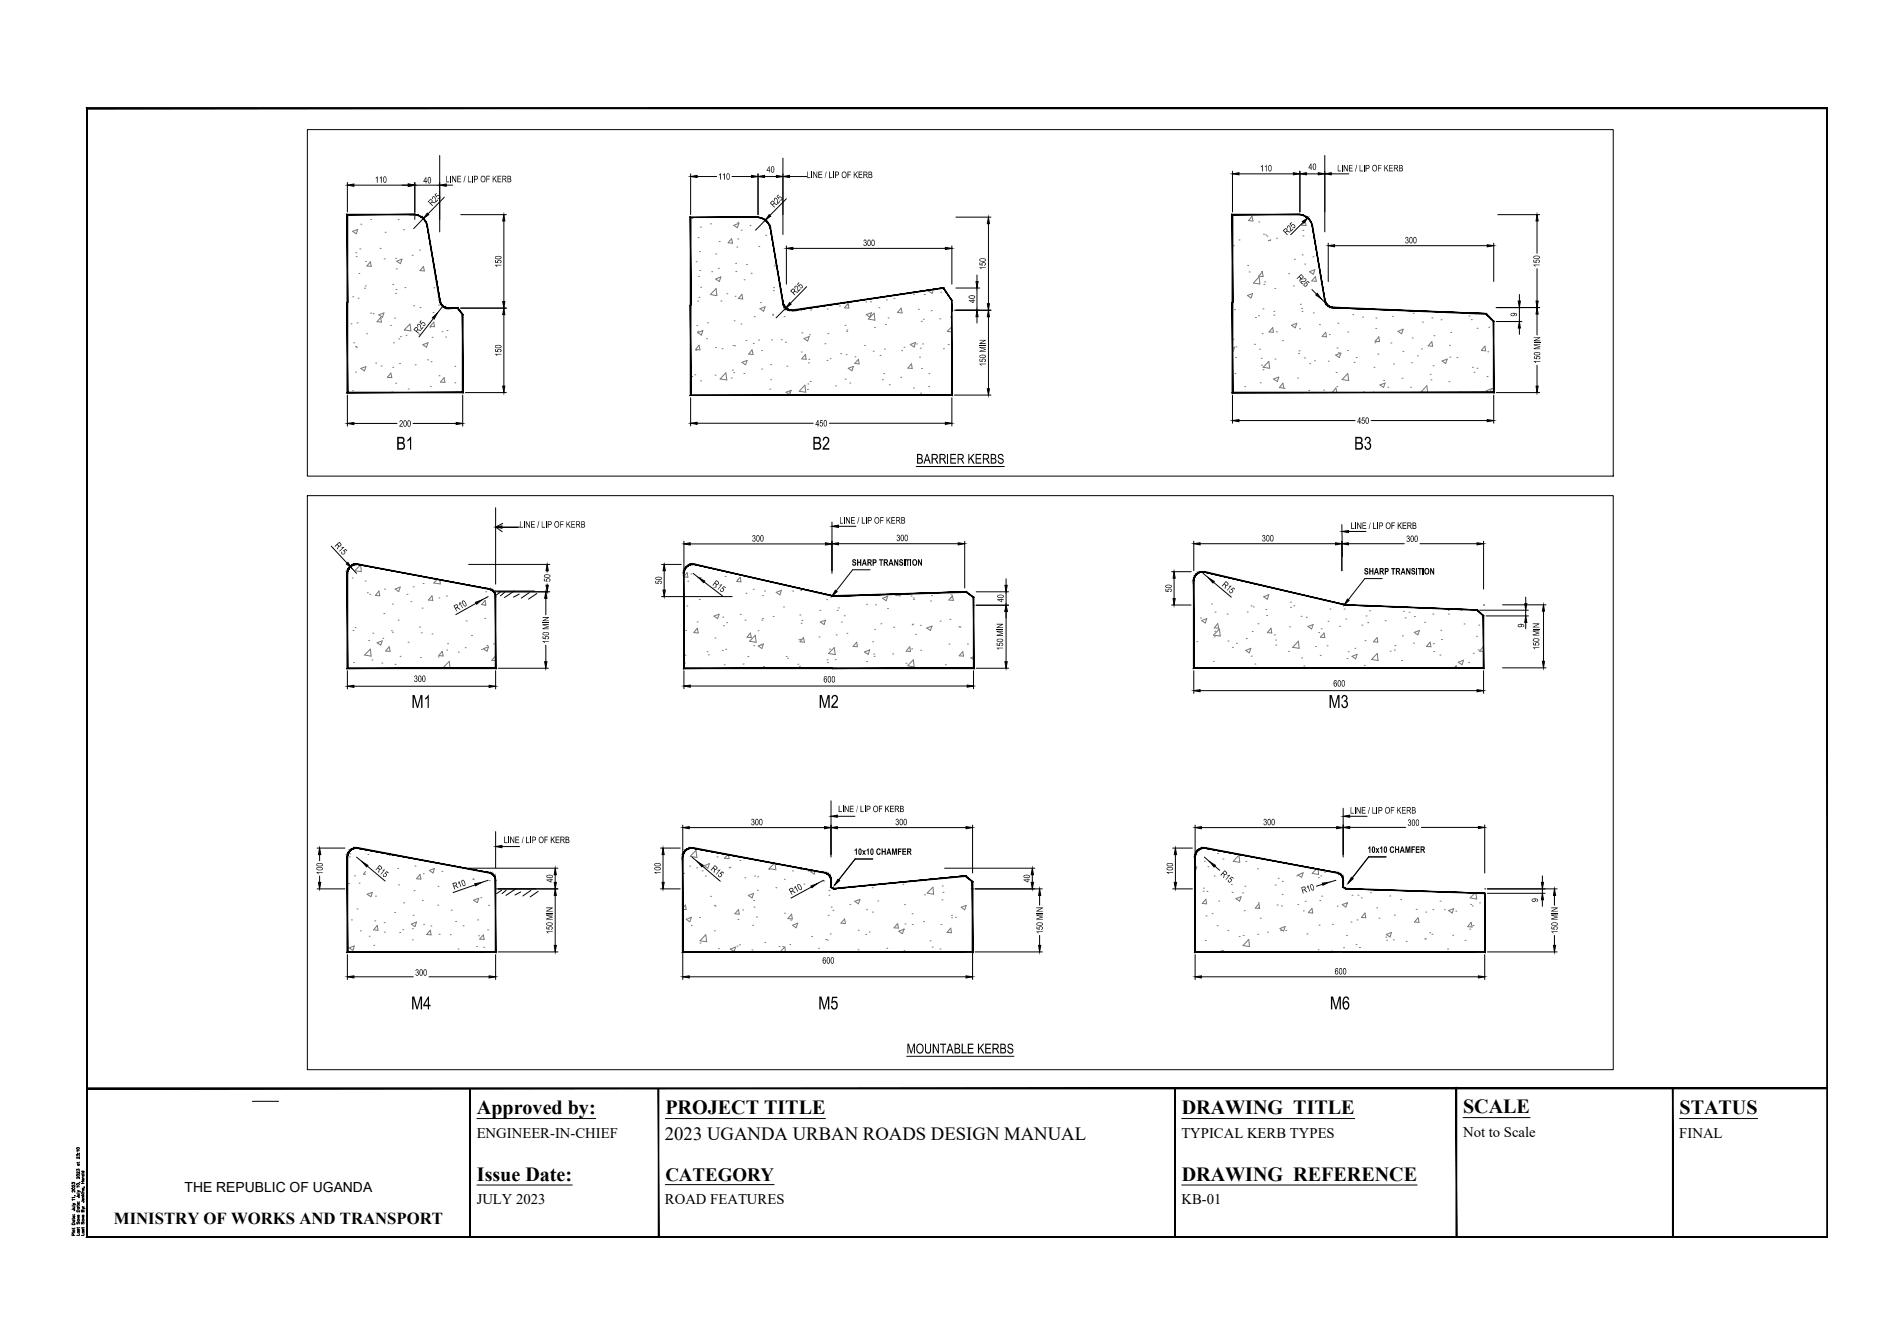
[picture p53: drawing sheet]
<svg xmlns="http://www.w3.org/2000/svg" width="420mm" height="297mm" viewBox="0 0 420 297" stroke-linecap="round" stroke-linejoin="round" font-family="sans-serif">
<defs><g id="words">
<g font-size="4.5">
<text x="87.6" y="99.4">B1</text>
<text x="179.6" y="99.4">B2</text>
<text x="299.3" y="99.4">B3</text>
<text x="90.9" y="156.4">M1</text>
<text x="180.9" y="156.4">M2</text>
<text x="293.7" y="156.4">M3</text>
<text x="90.8" y="223.1">M4</text>
<text x="180.8" y="223.1">M5</text>
<text x="293.9" y="223.1">M6</text>
</g>
<g font-size="4.4">
<text x="105.4" y="246.2">Approved by:</text>
<text x="147.1" y="246.2">PROJECT TITLE</text>
<text x="261.2" y="246.2">DRAWING TITLE</text>
<text x="323.4" y="246">SCALE</text>
<text x="371.2" y="246.2">STATUS</text>
<text x="105.4" y="260.9">Issue Date:</text>
<text x="261.2" y="260.9">DRAWING REFERENCE</text>
</g>
<text font-size="4.2" x="147.1" y="260.9">CATEGORY</text>
<text font-size="4.1" x="147" y="252">2023 UGANDA URBAN ROADS DESIGN MANUAL</text>
<text font-size="3.7" x="25.2" y="270.5">MINISTRY OF WORKS AND TRANSPORT</text>
<g font-size="3.4">
<text x="202.5" y="102.5">BARRIER KERBS</text>
<text x="200.4" y="232.8">MOUNTABLE KERBS</text>
</g>
<g font-size="3.2">
<text x="105.4" y="251.4">ENGINEER-IN-CHIEF</text>
<text x="261.1" y="251.4">TYPICAL KERB TYPES</text>
<text x="323.4" y="251.3">Not to Scale</text>
<text x="371.2" y="251.4">FINAL</text>
<text x="105.4" y="266.1">JULY 2023</text>
<text x="147" y="266.1">ROAD FEATURES</text>
<text x="261.1" y="266.1">KB-01</text>
</g>
<text font-size="3.1" x="40.8" y="263.5">THE REPUBLIC OF UGANDA</text>
<g font-size="2.2">
<text x="82.9" y="40.4">110</text>
<text x="93.6" y="40.5">40</text>
<text x="98.5" y="40.3">LINE / LIP OF KERB</text>
<text x="158.7" y="39.7">110</text>
<text x="169.4" y="38.1">40</text>
<text x="178.3" y="39.4">LINE / LIP OF KERB</text>
<text x="278.5" y="37.9">110</text>
<text x="289.2" y="37.6">40</text>
<text x="295.6" y="37.9">LINE / LIP OF KERB</text>
<text x="95.5" y="45.6" transform="rotate(-46 95.5 45.6)">R25</text>
<text x="171.1" y="46" transform="rotate(-46 171.1 46)">R25</text>
<text x="284.4" y="52.1" transform="rotate(-44 284.4 52.1)">R25</text>
<text x="310.5" y="53.8">300</text>
<text x="110.8" y="59.1" transform="rotate(-90 110.8 59.1)">150</text>
<text x="190.8" y="54.4">300</text>
<text x="217.9" y="59.6" transform="rotate(-90 217.9 59.6)">150</text>
<text x="340.3" y="59.1" transform="rotate(-90 340.3 59.1)">150</text>
<text x="175.6" y="65.3" transform="rotate(-46 175.6 65.3)">R25</text>
<text x="286.5" y="61.5" transform="rotate(45 286.5 61.5)">R25</text>
<text x="215.5" y="67" transform="rotate(-90 215.5 67)">40</text>
<text x="335.3" y="70" transform="rotate(-90 335.3 70)">9</text>
<text x="92.4" y="73.8" transform="rotate(-53 92.4 73.8)">R25</text>
<text x="110.8" y="78.8" transform="rotate(-90 110.8 78.8)">150</text>
<text x="217.9" y="81" transform="rotate(-90 217.9 81)">150 MIN</text>
<text x="340.4" y="80.4" transform="rotate(-90 340.4 80.4)">150 MIN</text>
<text x="88.2" y="94.3">200</text>
<text x="180.2" y="94.3">450</text>
<text x="300" y="93.7">450</text>
<text x="114.8" y="116.6">LINE / LIP OF KERB</text>
<text x="166.2" y="119.7">300</text>
<text x="185.5" y="115.7">LINE / LIP OF KERB</text>
<text x="198.1" y="119.6">300</text>
<text x="278.9" y="119.7">300</text>
<text x="298.5" y="116.9">LINE / LIP OF KERB</text>
<text x="310.8" y="119.8">300</text>
<text x="73.9" y="120.6" transform="rotate(47 73.9 120.6)">R15</text>
<text x="188.3" y="125">SHARP TRANSITION</text>
<text x="121.6" y="128.6" transform="rotate(-90 121.6 128.6)">50</text>
<text x="146.2" y="129.1" transform="rotate(-90 146.2 129.1)">50</text>
<text x="157.4" y="129.3" transform="rotate(38 157.4 129.3)">R15</text>
<text x="259" y="130.9" transform="rotate(-90 259 130.9)">50</text>
<text x="269.9" y="129.4" transform="rotate(40 269.9 129.4)">R15</text>
<text x="301.4" y="127">SHARP TRANSITION</text>
<text x="100.8" y="135.2" transform="rotate(-29 100.8 135.2)">R10</text>
<text x="221.8" y="133.1" transform="rotate(-90 221.8 133.1)">40</text>
<text x="121.3" y="142.3" transform="rotate(-90 121.3 142.3)">150 MIN</text>
<text x="221.7" y="143.7" transform="rotate(-90 221.7 143.7)">150 MIN</text>
<text x="336.9" y="138.7" transform="rotate(-90 336.9 138.7)">9</text>
<text x="340.2" y="143.6" transform="rotate(-90 340.2 143.6)">150 MIN</text>
<text x="91.5" y="150.7">300</text>
<text x="182" y="150.8">600</text>
<text x="294.7" y="151.8">600</text>
<text x="185.2" y="179.5">LINE / LIP OF KERB</text>
<text x="298.4" y="179.8">LINE / LIP OF KERB</text>
<text x="166" y="182.4">300</text>
<text x="197.9" y="182.4">300</text>
<text x="279.2" y="182.4">300</text>
<text x="311.1" y="182.5">300</text>
<text x="111.3" y="186.3">LINE / LIP OF KERB</text>
<text x="188.8" y="188.9">10x10 CHAMFER</text>
<text x="302.2" y="188.5">10x10 CHAMFER</text>
<text x="71.4" y="193.3" transform="rotate(-90 71.4 193.3)">100</text>
<text x="82.9" y="192.2" transform="rotate(41 82.9 192.2)">R15</text>
<text x="100.3" y="196.6" transform="rotate(-19 100.3 196.6)">R10</text>
<text x="122.2" y="195" transform="rotate(-90 122.2 195)">40</text>
<text x="146" y="193.3" transform="rotate(-90 146 193.3)">100</text>
<text x="157" y="192.2" transform="rotate(40 157 192.2)">R15</text>
<text x="174.9" y="197.9" transform="rotate(-29 174.9 197.9)">R10</text>
<text x="227.6" y="195" transform="rotate(-90 227.6 195)">40</text>
<text x="259.3" y="193.3" transform="rotate(-90 259.3 193.3)">100</text>
<text x="269.6" y="193.4" transform="rotate(41 269.6 193.4)">R15</text>
<text x="287.9" y="197.5" transform="rotate(-17 287.9 197.5)">R10</text>
<text x="339.9" y="199.4" transform="rotate(-90 339.9 199.4)">9</text>
<text x="122.2" y="206.4" transform="rotate(-90 122.2 206.4)">150 MIN</text>
<text x="230.5" y="206.4" transform="rotate(-90 230.5 206.4)">150 MIN</text>
<text x="344.3" y="206.4" transform="rotate(-90 344.3 206.4)">150 MIN</text>
<text x="91.8" y="215.6">300</text>
<text x="181.8" y="213">600</text>
<text x="295" y="215.4">600</text>
</g>
</g></defs>
<!-- layer: 0 -->
<g fill="none" stroke="#767676" stroke-width=".22">
<path d="M77.9 51.1l1.2-.4-.4 1zM78.6 55.9h.1M78.7 56.7h.1M79.5 55h.1M79.7 49.6h.1M80.8 57.8h.1M81.9 57.9l.2 1-1-.1zM81.9 48.5h.1M84 54.9h.1M84.9 57.2h.1M85.1 51.3h.1M87.4 57.1h.1"/>
<path d="M87.6 59.4h.1M87.7 57.7l1.1-.4-.3 1zM88 48.5h.1M89.2 50.8h.1M91.1 56.4h.1M91.5 47.4v.2l-1-.1 .1-.1M92.7 55.3h.1M93.6 58.9l.2 1-1-.1zM152.9 48.3h.1M153.9 57.9h.1M154.3 52.5h.1M154.6 55.6h.1"/>
<path d="M154.7 59.8h.1M154.8 50.2h.1M157 49.5h.1M158.2 56.1h.1M158.8 59.3h.1M158.9 53.4h.1M161.7 52.7l.2 1h-1zM162.2 49.8l1.1-.5-.3 1zM162.6 58.2h.1M162.8 54.6h.1M163.1 49.1h.1M163.1 52.8h.1"/>
<path d="M163.8 50.9h.1M165 58.4h.1M165.8 49.9h.1M167.7 54.5h.1M169.2 52h.1M171.1 58.8h.1M171.3 58.6h.1M272.6 54.3h.1M273.8 53h.1M275.7 58.7h.1M276.7 47.8l.2 1h-.9zM278.2 49.1h.1"/>
<path d="M279.3 51.8h.1M279.7 51.9h.1M280 52.2h.1M280.3 53.2l.5-.2-.1 .2M282.1 52.6h.1M286.1 57.3h.1M287.8 56.3h.1M288 50.9h.1M288 52.1h.1M288.4 58.4h.1M288.4 48.8l.3 1.1-1-.1zM290.2 56.8h.1"/>
<path d="M77.6 71.6h.1M78 65.6h.1M78.2 75.8h.1M78.6 76.6h.1M78.7 76.8h.1M78.9 71.4h.1M79.1 65.9h.1M79.3 60.4h.1M80.6 63.7h.1M80.8 63.2h.1M81 73.8h.1M81.9 69.2h.1"/>
<path d="M82.5 69.3h.1M83.7 69.6l1.2-.4-.4 .9zM84.1 70.1l.2 1.1-1-.1zM86.3 71.9h.1M86.8 62.9h.1M87 75.8h.1M87.2 70.3h.1M87.4 64.8h.1M87.5 64h.1M88.1 74.9h.1M88.5 74.4h.1M89.5 63.6h.1"/>
<path d="M89.7 74.1h.1M90.6 71.6l.2 1.5-1.4-.2zM91.4 67.6h.1M92.8 68h.1M93.5 76.2l1.1-.5-.3 1zM94.5 79.5h.1M95.3 80h.1M95.5 74.5h.1M95.7 69.1h.1M95.9 63.6h.1M95.9 71.2l.1 1-.9-.1zM96.9 67.4h.1"/>
<path d="M97.7 73.3h.1M98.5 74.5h.1M98.8 73.1h.1M153.8 77.4h.1M154 72h.1M154.2 66.5h.1M154.2 73.2h.1M154.2 73.5l1.1-.4-.3 1zM154.4 61.1h.1M154.5 65.7h.1M154.5 76.3l.2 1-1-.1zM154.9 63.5h.1"/>
<path d="M156.2 74.9h.1M156.4 71.4h.1M157.3 60.1h.1M158.1 76.8h.1M158.2 61.7l1.1-.5-.3 1zM158.3 63.8l.1 1.5-1.4-.2zM159.3 66.5h.1M159.6 77.1h.1M160.6 64.9h.1M162 76.4h.1M162.2 70.9h.1M162.4 76.4h.1"/>
<path d="M162.5 65.5h.1M162.6 60h.1M163.8 71.6h.1M164 65.1l.2 1-1-.1zM164.5 61.8h.1M164.9 75.3h.1M166 60.4h.1M166.2 77.3l.2 1h-.9zM166.5 75.9h.1M166.7 70h.1M167.7 75.2h.1M168 68.2l1.1-.4-.3 1z"/>
<path d="M168 66.9h.1M168.3 77.5h.1M170.5 75.1h.1M170.8 69.7h.1M170.8 69.5h.1M170.9 64.2h.1M171 63.6h.1M172.7 75.1h.1M173.3 70h.1M173.6 75.6h.1M177 68.7h.1M177.1 77.8h.1"/>
<path d="M177.2 73.6h.1M177.7 74.8l1.1-.4-.3 1zM178 78.3l.2 1.1-1-.1zM178.8 79.4h.1M178.9 74h.1M179.1 68.5h.1M182.3 76h.1M182.8 79.7h.1M182.8 68.3h.1M183 73.7h.1M183.5 79.3h.1M185.5 67.6h.1"/>
<path d="M185.8 78.2h.1M186.8 71.9h.1M187 78.4h.1M187.1 73.2h.1M187.2 72.9h.1M187.3 67.3h.1M187.4 67.5h.1M187.4 67.1l.2 1-1-.1zM189 78.9h.1M189.7 79.4l.2 1-1-.1zM191.1 76.4h.1M191.4 66.7h.1"/>
<path d="M191.5 69.5l1.1-.4-.3 1zM192.4 66.7h.1M193 77.6h.1M193.2 69.2l.2 1.6-1.5-.3zM193.3 72.4h.1M194.3 68h.1M194.5 78.6h.1M195.5 77.2h.1M195.7 71.7h.1M195.9 66.3h.1M196.3 70.3h.1M197.6 65.9h.1"/>
<path d="M199.2 68.1l.2 1.1-1-.1zM199.3 77.5h.1M199.8 76.7h.1M201.2 76.1l1.1-.4-.3 1zM201.9 65.1h.1M202.6 76h.1M203 68.4h.1M203.2 78.9h.1M203.4 76.9h.1M203.6 71h.1M203.9 76h.1M204.1 70.6h.1"/>
<path d="M204.3 65.1h.1M205.8 68.7h.1M206.3 64l-.3 .8-.8-.5 .5-.2M207.7 70.5h.1M207.9 64.6h.1M208.5 77.1h.1M209.6 76.1h.1M210.4 69.8l-.3 .3h.3M210.4 72.2l-1 1 1 .2M272.4 76.9l.5-.2-.4 1-.1-.1M272.5 75h.1M272.8 68.4h.1"/>
<path d="M273.1 79h.1M273.2 76.7h.1M275.7 65.3l1.1-.4-.3 1zM276.1 60.1h.1M277.3 76.1h.1M277.5 70.2h.1M278.2 69.8h.1M278.3 61.2l.2 1.6-1.5-.2zM278.4 77.2h.1M278.8 79.2h.1M278.8 60h.1M279 73.7h.1"/>
<path d="M279 60.1l.2 1-1-.1zM279.1 68.3h.1M279.3 62.9h.1M279.5 62.3h.1M280.4 79.9l.2 1.5-1.4-.2zM281.3 72.4l.2 1-1-.1zM281.5 69.7h.1M281.5 68.8h.1M281.8 63.7h.1M281.8 79.4h.1M282.1 73.3h.1M283.4 75.3h.1"/>
<path d="M284.8 60.5h.1M285.4 71.9l1.2-.5-.3 1.1zM287 78.1h.1M287.1 77.5h.1M287.2 72.7h.1M287.4 67.3h.1M287.7 68.1h.1M287.8 68.8h.1M288.3 79.1h.1M289.4 60.1l1.2-.5-.3 1M290.3 69.2h.1M290.5 79.7h.1"/>
<path d="M290.7 61.1l-.8 1 1 .1-.2-1M291.6 71.7h.1M292 62.4h.1M293 73.4l.2 1.1-1-.1zM293.6 79.8h.1M293.8 73.9h.1M295.2 78.5l1.2-.5-.4 1zM295.5 76.9h.1M295.7 71.4h.1M295.8 77.9h.1M297.8 77.5h.1M297.9 73.4h.1"/>
<path d="M299 69.5h.1M299.7 79h.1M301.1 70.1h.1M303.9 75.8h.1M304.1 72.6h.1M304.1 70.3h.1M304.5 78.3h.1M304.7 74.5l.2 1-1-.1zM307.4 75.8h.1M307.7 69.9h.1M309 73.2l1.1-.4-.3 1zM310.1 77.7h.1"/>
<path d="M312.2 74.7h.1M312.4 69.2h.1M313.3 78.6h.1M314.2 77.1h.1M314.4 71.2h.1M316.5 70.3h.1M316.5 75.5l.1 1-.9-.1zM316.9 74.2h.1M318.5 70.7h.1M318.7 79.8l1.2-.4-.4 .9zM320.4 76.3h.1M320.4 78.9h.1"/>
<path d="M320.7 73.5h.1M322 79h.1M324.7 69.8h.1M325.2 70.6h.1M326.5 72.5h.1M328.2 76.5l.2 1h-1zM328.8 77.8h.1M329 72.3h.1M329.6 70.5l-.2 .1 .4 .1M77.9 86.3h.1M78.6 82.2h.1M79.7 81.4l1.2-.4-.4 1z"/>
<path d="M83 80.2h.1M84.2 80.9h.1M86.4 82.5l.2 1-1-.1zM86.6 86.6h.1M86.8 81.2h.1M87.4 84.7h.1M88.3 80.3h.1M90.2 86h.1M91.8 80.6h.1M95.1 85.4h.1M97 83h.1M98.2 83.5l.1 1-.9-.1z"/>
<path d="M100.5 84.6h.1M100.5 81h.1M100.9 86.6h.1M152.9 83.2h.1M153.6 82.8h.1M154.8 84.2h.1M158.1 82.9h.1M160.4 82.4l.2 1.6-1.4-.2zM161.6 83.6h.1M161.7 87.2h.1M161.9 81.8h.1M162.2 82.4h.1"/>
<path d="M164 80.1l1.1-.4-.3 .9zM164.4 82.5h.1M168.3 81.6h.1M170.1 86h.1M170.3 80.6h.1M170.3 83.9h.1M173.7 86.7l1.2-.4-.4 .9zM173.9 80.9h.1M174.4 86.6h.1M177.9 85.1l.2 1.6-1.5-.2zM178.5 86.1h.1M178.5 84.9h.1"/>
<path d="M178.7 80.2h.1M179.1 84.3h.1M184.7 85.3h.1M186.8 83.8h.1M187.5 81.4l1.1-.4-.3 .9zM187.8 84.7h.1M195 83.9h.1M195.3 82.6h.1M196.5 85h.1M199.1 83.4h.1M201.5 80.4l.1 1h-1zM201.9 85.8h.1"/>
<path d="M203.5 86.9h.1M203.7 81.4h.1M205.3 85.4h.1M205.3 82.6h.1M273 82.5h.1M275.1 85.5h.1M278.5 84.6h.1M278.8 80.7h.1M279.1 81.7h.1M281.5 83.8l1.1-.5-.3 1zM283.5 84.7l.2 1.1-.9-.1zM283.8 85.8h.1"/>
<path d="M286.8 83.6h.1M289.2 86.3h.1M289.5 80.4h.1M292.6 86.2h.1M295.3 82.3h.1M295.3 86.8l-.8-.1 .8-.9 .2 1M295.5 85.5h.1M297.9 82.6l.2 1.5-1.5-.2zM299.3 80.1h.1M301.3 86.6h.1M303.5 86.6h.1M303.7 81.2h.1"/>
<path d="M305 85.1l1.1-.4-.3 .9zM305.8 84.1h.1M306.7 85.6h.1M308 80.5h.1M309.9 83.6h.1M311.8 85.6h.1M311.9 80.2h.1M315.4 85.2l-1.3 1.4 1 .2M315.4 85.3l.1 1.5M316.1 82.7h.1M316.3 83.9h.1M316.7 80.8h.1"/>
<path d="M320.2 84.4h.1M325.4 81.2h.1M325.8 82.3h.1M326.4 81.4h.1M328.7 83.2h.1M329 86.8l-.5-.4 1.1-.5-.3 .9M329.7 85.9h.1M77.8 127.7h.1M78 139.3h.1M78.5 138.7h.1M79.7 124.8l.2 1.6-1.5-.3zM80.7 128.4h.1"/>
<path d="M81.2 131h.1M81.7 131.3h.1M82.4 139.9h.1M83.8 130.6l.1 1.1-.9-.1zM84.8 135.6h.1M85 130.2h.1M86.5 139.4h.1M86.7 133.5h.1M86.7 139.7h.1M87.3 130.2l1.2-.5-.4 1.1zM88 137.1h.1M89.9 131.3h.1"/>
<path d="M90.8 133h.1M91 127h.1M91.3 129.7h.1M92.7 138.6h.1M93.1 139.9h.1M93.3 134.4h.1M93.5 129h.1M95.5 131.7l.2 1-1-.1zM96.6 128l-.7 .8 1.4 .3-.1-1M97 132.2h.1M98.7 131.7h.1M103 137.2h.1"/>
<path d="M107.1 133.8h.1M107.1 136.7h.1M107.2 132.7l.2 1-1-.1zM107.3 130.8h.1M107.4 132.1h.1M151.2 127.4l.7-.8 .1 1-.8-.1M151.6 139.3h.1M151.8 133.9h.1M152 128.5h.1M152.7 126.9h.1M154.1 137.4h.1M154.1 138.8l.2 1.1-.9-.1z"/>
<path d="M154.3 127.7h.1M154.5 132.5h.1M154.8 127.7h.1M157.8 136.2l1.1-.5-.3 1zM158.9 126.1h.1M159.8 136.4h.1M159.9 138.3h.1M160.6 137.6h.1M163 128h.1M163.6 135.8h.1M163.6 127.6l.2 1-1-.1zM164.7 137.1h.1"/>
<path d="M164.9 131.1h.1M165.8 139.9l.3 1-1-.1zM166.5 130.2h.1M167.5 139.4h.1M168.3 137.1h.1M168.5 136.7h.1M168.6 131.6h.1M169 130.6h.1M170.9 136.3h.1M171.6 130.9l1.1-.4-.3 1zM173.2 134.1h.1M175.2 129.8h.1"/>
<path d="M175.2 130.6h.1M176.8 135.9h.1M176.9 130.5h.1M177.1 137.7h.1M177.2 137.1h.1M181.2 134.9h.1M181.3 137.5l1.1-.4-.3 .9zM182.7 132.5h.1M185 134.9h.1M185.3 134.4h.1M186 137.5h.1M186.6 136.1h.1"/>
<path d="M187.2 140h.1M191.5 133.5h.1M193.3 139.1h.1M193.5 133.7h.1M194.7 137.9h.1M195.1 132.2l1.1-.4-.3 1zM196.2 134.5h.1M197.5 138.6h.1M198.9 131.3l.1 .4-1-.1 .2-.3M201.4 131.7h.1M201.6 138.1h.1M201.7 138h.1"/>
<path d="M201.8 132.2h.1M201.9 132.5h.1M203.4 138.2h.1M204.8 138.8l1.2-.4-.4 .9zM205.7 132.8h.1M205.9 131.6h.1M207.8 137.3h.1M210 136.9h.1M210.1 132.1h.1M210.2 131.5h.1M210.5 131.7l.2 1-1-.1zM211.9 138.5h.1"/>
<path d="M212.2 138.6h.1M265.3 136.6h.1M265.6 137.1l1.1-.4-.3 1zM266.2 126.4l-.1 .1h.7M267.8 133.5h.1M268.5 139.5h.1M268.5 135.3h.1M269.1 137.8l.3 1h-1zM269.5 139l.2 1.6-1.5-.2zM271.2 135.7h.1M275.7 135.2h.1M276.5 133.9h.1"/>
<path d="M276.8 139.6h.1M277 134.1h.1M278 137.9h.1M279.3 131.9l1.1-.5-.3 1zM279.8 134.7h.1M279.9 136h.1M280.9 138.8l.2 1.1-1-.1zM285 138.5h.1M285.2 133.1h.1M285.2 134.2h.1M285.9 133.9h.1M287.6 136.2h.1"/>
<path d="M288.7 136.4h.1M289.1 138.5l1.1-.5-.3 1zM291.5 139.8h.1M292 139h.1M292.6 139.9l.2 1-1-.1zM293.5 137.3h.1M293.9 134.6h.1M296.1 138.4h.1M297.1 134.6h.1M297.4 136.8h.1M301 138.2h.1M301.9 136.1h.1"/>
<path d="M302.3 137.6h.1M302.7 135h.1M306.1 137.2h.1M310.2 135.1h.1M310.5 136.6h.1M311.4 135.3h.1M312.6 139.8l1.1-.5-.3 1zM312.6 136.3h.1M314.9 137.5h.1M316.7 135.7h.1M318.5 139.3h.1M320.1 134.9h.1"/>
<path d="M320.2 135.7h.1M322.9 134.9h.1M323.6 137.9h.1M326.8 138.2h.1M78.1 146.4h.1M81.5 141.5h.1M81.9 143.5l.1 1.5-1.4-.2zM82.2 145.9h.1M83.3 142.1l1.2-.5-.4 1zM84.4 146.5h.1M84.6 141.1h.1M86 142.9l.2 1.1-1-.1z"/>
<path d="M87.3 146.8h.1M88.4 145.1h.1M90.2 141.9h.1M92.9 145.3h.1M95.5 140.1h.1M96.8 145.2h.1M97.7 144l.2 1-.9-.1zM98.7 143.7h.1M98.9 142.3h.1M99.3 147.7l-1.3-.2 1.3-1.3 .2 1.5M101.3 144.1h.1M102.8 143.2h.1"/>
<path d="M104.2 140.4h.1M106.4 143.5h.1M106.8 143.4l1.2-.5-.4 1zM107.6 142.6h.1M109 142.3h.1M109.5 145.2v-.2l-.8 1h.8M151.3 146.5h.1M151.4 144.8h.1M154.8 147.7h.2M156.3 144h.1M156.6 144.7h.1M158 141h.1"/>
<path d="M159.7 143.7h.1M160 146.9h.1M160.4 143.5h.1M164.2 146.8h.1M165.3 145.1h.1M166.6 142.7h.1M166.9 140.4l.2 1.6-1.4-.3zM167.6 142.8l1.1-.5-.3 1zM168.2 142.5h.1M168.8 147.3h.1M173.8 145.1h.1M174.1 145.5h.1"/>
<path d="M176.3 146.8h.1M176.6 141.4h.1M176.7 147.3h.1M176.9 141.3h.1M177.5 147.7h.1M177.6 140.9l.2 1-1-.1zM181 140.8h.1M182.8 145.8h.1M182.9 146.4h.1M183.3 143.5h.1M184.4 143.1l.2 1.6-1.5-.3zM184.6 145.8h.1"/>
<path d="M184.8 140.3h.1M189.3 141.9l.2 1h-1zM191.1 144.1l1.1-.5-.3 1zM191.5 146.2h.1M192.9 141.8h.1M193.1 144.6h.1M193.2 145.1h.1M197.3 144.5h.1M200.2 146.6h.1M201.1 142.9l.1 1.1-.9-.1zM201.5 143.4h.1M201.9 145.8l.1 1.6-1.4-.3z"/>
<path d="M202.4 140.2h.1M203.5 143.7h.1M208.9 146.9h.1M209.7 142.4h.1M212.8 144l.2 1-1-.1zM213.8 142.4h.1M215.2 145.1l-.6 .3 .6 .4M264.5 141.8h.1M268.2 146.2h.1M268.4 140.7h.1M271.2 147.6h.1M271.4 141.7h.1"/>
<path d="M272.4 143.1h.1M273.2 142.2h.1M275.3 143.7l1.2-.4-.4 1zM275.4 141.1h.1M276.5 145h.1M277.4 146.8h.1M281.7 140.3h.1M281.9 141.5h.1M282 142.6h.1M284.8 144h.1M287 141.7l.1 1.6-1.4-.2zM287.7 145.4h.1"/>
<path d="M288.2 147.2h.1M290.7 142.9h.1M291.8 144.9h.1M293.3 142.7h.1M297.7 145.5h.1M298 144h.1M298.8 145.1l1.2-.5-.4 1zM299.5 143.3h.1M301.5 147.1h.1M301.7 141.6h.1M304.4 140.9l.1 1-.9-.1zM304.4 144.4l.2 1.6-1.5-.3z"/>
<path d="M307.2 143.9h.1M308.2 143.7h.1M308.3 142.7h.1M309.8 146h.1M310 140.5h.1M312.4 142.1h.1M316.1 141.9l.2 1h-1zM316.8 142.3h.1M316.9 144h.1M318.2 144.8h.1M318.6 141.3h.1M321.4 147.6l.4-.5 .1 .5"/>
<path d="M322.3 146.4l1.2-.5-.3 1zM324.6 146.4h.1M325.6 144.4h.1M326.3 140.6h.1M326.7 143.6h.1M327.9 143.4l-.1-.5-.8 1 .9 .1M77 195.3h.1M77.2 189.4h.1M77.3 188.7h.1M78.3 193.6h.1M79.4 195.2h.1M80.8 192.6l-.5 .6h.5"/>
<path d="M81.1 197.6l1.2-.4-.3 1zM81.3 188.8h.1M83 198.1h.1M86 189h.1M87.9 191.9h.1M88.1 195.6h.1M89.2 199.5h.1M91.5 196.8h.1M91.7 191.4h.1M92.8 193.3l.2 1-.9-.1zM93.3 199h.1M93.5 193.1h.1"/>
<path d="M94.9 192.4l1.1-.5-.3 1zM96.8 195.9h.1M97.6 192.6h.1M104.5 194.3h.1M104.7 199l1.1-.5-.3 1zM106.3 198.4h.1M108.1 194.6h.1M264.1 191.8l.4-.2-.4 .9M265.9 197h.1M266 196.3h.1M266.2 190.4h.1M266.5 198.7l.2 1.1-1-.1z"/>
<path d="M266.8 197h.1M267 191.5h.1M268.4 193.6h.1M269.1 188.6h.1M269.4 199.2h.1M270.3 189.9h.1M272.3 197.2h.1M273.2 198.6l1.1-.4-.3 1zM273.8 189l.2 1.6-1.4-.2zM274.6 197.3h.1M275.2 195.9h.1M275.4 190.4h.1"/>
<path d="M277.9 192h.1M278.1 199.5h.1M278.2 199.8l.2 1-1-.1zM281.8 195.6h.1M282.5 194.1h.1M283.4 197.7h.1M283.4 194.8h.1M286.6 193.6h.1M286.8 199.9h.1M286.9 193.4l1.1-.5-.3 1zM288.5 199.2h.1M290.9 192.1l-.9 .9 1.5 .3-.2-1.2"/>
<path d="M291.4 194h.1M291.7 199h.1M291.9 193.6h.1M292.1 198.1h.1M292.8 192.8h.1M296.7 199.9l1.1-.4-.3 1zM297.6 199.7h.1M298.8 197.9h.1M300.1 197.9h.1M300.8 198.4h.1M302.9 197.3h.1M307.2 198h.1"/>
<path d="M308.4 196.8h.1M309.6 198.8h.1M318.3 199.2h.1M325.1 199.9h.1M326 197.4l-1.1 1 1.5 .3-.2-1.3M327 199.5h.1M77.2 209.5l1.1-.4-.3 .9zM77.7 203.3h.1M78.9 200.9h.1M79.6 205.7h.1M81.6 206.9h.1M82.6 208.9h.1"/>
<path d="M82.8 203.5h.1M83.4 204.5l.2 1.1-1-.1zM84.9 203.9h.1M84.9 206h.1M87.2 201.7h.1M88.3 206.1h.1M89 205.5h.1M90.9 204.2l1.2-.4-.4 1zM91.1 207.7h.1M91.1 205.3h.1M91.3 202.3h.1M93.6 204.3h.1"/>
<path d="M95.1 205.6l.2 1-1-.1zM95.2 204.7h.1M96.8 200.1h.1M97.1 206.5h.1M99.5 206.6h.1M99.7 201.2h.1M100.7 203.7h.1M101.2 209.7h.1M101.8 210.4h.1M102.3 204.6h.1M105.4 209.2h.1M105.6 203.3h.1"/>
<path d="M105.8 206.8h.1M106.8 206.6l.2 1-1-.1zM106.9 209.4h.1M107.8 205.5h.1M108 200.1h.1M266.4 207.9h.1M266.6 202.4h.1M267.9 201.9h.1M269 204.6h.1M269.4 210.4l.9-.4-.1 .4M271.4 205.6h.1M273.9 207h.1"/>
<path d="M274.8 206.7h.1M275 201.3h.1M276 207.6l.2 1.6-1.5-.2zM278 206.5h.1M278.2 200.6h.1M278.5 202.9h.1M280.1 206h.1M282.3 200h.1M282.9 205.2l1.1-.4-.3 1zM283 205.7h.1M283.2 200.2h.1M284.2 205.6h.1"/>
<path d="M288.1 201.3h.1M288.9 206.4h.1M290 200.8l.1 1-.9-.1zM291.3 209.9h.1M291.5 204.5h.1M293.4 210.3v.1M294.3 210.2h.1M294.5 204.3h.1M295.6 200.3h.1M297 209.5h.1M297.6 206.7h.1M298.6 203.8h.1"/>
<path d="M299.7 208.8h.1M299.9 203.3h.1M300.5 209.4h.1M301.7 201.8l.2 1h-1zM304.3 200.6h.1M304.8 202.9h.1M306.3 207.1h.1M306.4 206.5l1.1-.4-.3 1zM306.5 207.8h.1M308 207.7h.1M308.2 202.3h.1M310.8 208.1h.1"/>
<path d="M313 201h.1M313.4 202.8l.2 1.1-1-.1zM314.9 207.5h.1M315 207.5h.1M315.1 201.6h.1M316 206.1h.1M316.5 206.5h.1M316.7 201h.1M319.2 201.1h.1M319.9 209.7h.1M320.2 201.2l1.1-.4-.3 1zM321.1 206.7h.1"/>
<path d="M321.8 201.4h.1M323.8 207.8h.1M324.9 205.3h.1M325.1 203.9l.3 1-1-.1zM325.4 200.2h.1M325.6 204.5h.1"/>
</g>
<!-- layer: KERBS -->
<g fill="none" stroke="#767676" stroke-width=".22">
<path d="M151.1 193h.1M152.4 191.4h.1M153.8 187.9l.2 1.6-1.4-.2zM154 191.8h.1M155.2 192.5h.1M155.9 193.6h.1M156.8 190.9l-1.2 .4 .8 .6M157.1 198.1h.1M158.5 189.4h.1M160.9 188.8l-.8 .9 1 .1-.1-.9M161.4 191.7h.1M163.5 190.2h.1"/>
<path d="M164.6 194h.1M165.4 197.9l1.2-.4-.4 .9zM166.6 199h.1M166.8 193.6h.1M167.4 196.8h.1M167.5 193.8h.1M169.9 192.1h.1M171.1 190.8l-1.1 1.2 1.5 .2-.2-1.4M171.5 196.2h.1M173.3 194.3h.1M175.2 192.5h.1M177 192.1h.1"/>
<path d="M178.6 192.5h.1M179.7 192.4l-.6 .2 .8 .6 .3-.7M182.1 194.7h.1M183.2 196.8h.1M183.2 197.9h.1M187.8 199.9h.1M188.9 199.2l1.2-.4-.4 1zM192.8 196.2h.1M194 199.1h.1M199.5 195.4h.1M199.9 199.9h.1M204.3 197.8h.1"/>
<path d="M206.2 196.1l.2 1.5-1.5-.2zM208.2 198.9h.1M208.3 195.8h.1M208.4 197.2h.1M213.6 194h.1M214.6 196.4h.1M150.9 200.7l.6-.7 .2 1h-.8M151.7 203.2l1.1-.5-.3 1zM152.8 204.5h.1M154.6 202.8h.1M154.7 208.4h.1M156 206.6l.2 1.5-1.5-.2z"/>
<path d="M157.9 205.7h.1M157.9 200.1h.1M158.1 200.3h.1M158.8 209.7h.1M161.4 209.7l1.2-.4-.4 1zM162.9 209.1h.1M163.1 203.2h.1M163.2 201l.2 1h-1zM163.4 208.8h.1M164.2 201.1h.1M166.2 210h.1M166.4 204.5h.1"/>
<path d="M166.7 200.5h.1M167.2 202.7h.1M169.1 208.3h.1M172.2 209.2h.1M172.4 210.4l1.1-1.1 .1 1.1M173 209.2h.1M173.4 201.8h.1M174.6 208.8h.1M174.8 203.4h.1M174.9 202l.2 1.1-1-.1zM175.2 204.5l1.1-.5-.3 1zM179.4 207h.1"/>
<path d="M180.9 209.6h.1M182.5 207.6h.1M182.8 207.8h.1M183 202.3h.1M183.5 206.4h.1M183.7 200.5h.1M184.1 201.2h.1M186.7 203.1l.1 1-.9-.1zM189.6 209.9h.1M189.7 205.6h.1M191.3 206.5h.1M191.5 201.1h.1"/>
<path d="M192.1 206h.1M192.8 201.6h.1M196 209.6h.1M198.4 210.3h.1M198.4 204.1l.2 1-1-.1zM198.7 205.8l1.1-.5-.3 1.1zM199.7 205.4h.1M199.8 210.1h.1M200 204.2h.1M201.6 202h.1M201.6 204.3h.1M204.1 203.7h.1"/>
<path d="M205.6 207.9h.1M206 209.3h.1M207.8 209.7h.1M208 204.3h.1M210.1 205.1l.2 1h-1zM210.3 202.8h.1M210.3 202.3h.1M211.1 202.7h.1M212.4 200.5l1.2-.4-.4 1z"/>
</g>
<!-- layer: DIMENSIONS -->
<g fill="none" stroke="#000" stroke-width=".22">
<path d="M152.6 38.4v9M154.1 39h4.3M161.8 39h4.3M167.5 38.4v9M169 39h2.6M173 35v16.8M174.5 39h3.8M272.4 37.8v9M273.8 38.4h12.1M287.3 37.8v9M288.7 38.4h2.7M292.8 37.8v9"/>
<path d="M294.2 38.4h3.9M76.8 40.3v6.5M78.2 40.9h12M91.7 40.3v8.2M91.7 40.9h5.5M93.6 48.3l-2.2 2.2M97.2 40.3v8.2M98.2 43.6l-3.6 3.7M101.8 47.4h10.1M111.4 48.8v17.9M169.2 48.6l-2.2 2.3M173.8 43.9l-3.6 3.7"/>
<path d="M173.8 54.3v8.5M175.2 54.9h33.7M210.4 54.3v8.5M211.3 48h7.7M218.5 49.4v17.7M288 49.1l-2.7 2.8M293.6 53.7v8.5M295 54.3h33.7M330.1 53.7v8.5M331 47.4h9.3M339.7 48.8v7.2M339.7 59.4v7.1"/>
<path d="M95.8 70.4l-3.2 4.1M97.9 67.6l-1.3 1.6M101.8 68.1h10.1M111.4 69.5v15.8M173.7 68.1l-2.2 2.2M178.3 63.4l-3.6 3.6M210.9 68.6h8.1M211.3 63.7h5.2M215.9 60.8v1.4M215.9 63.7v4.9M215.9 70v1.4M218.5 70v15.9"/>
<path d="M290 64l1 1M292 66l1.4 1.5M330.7 68h9.6M330.7 71.1h5.7M335.8 65.1v1.4M335.8 68v3.1M335.8 72.5v1.4M339.7 69.4v4.6M76.8 87.3v6.9M78.2 93.6h9.5M91.3 93.6h9.5M102.3 87.3v6.9"/>
<path d="M102.9 86.8h9M152.6 87.9v6.2M154.1 93.5h25.6M183.3 93.5h25.6M210.4 87.9v6.2M210.9 87.3h8.1M272.4 87.3v6.2M273.8 92.9h25.7M303.1 92.9h25.6M330.1 87.3v6.2M330.7 86.8h9.6M339.7 80.7v4.6"/>
<path d="M110.9 116.5h3.9M151.2 119.6v6.5M183.9 119.6v6.5M185.3 116.3h3.9M213.2 119.6v10.3M263.8 119.6v6.5M296.6 119.6v6.5M298.1 117.5h3.8M327.9 119.6v10.6M73.2 120.7l3.5 3.8M77.7 125.5l1.1 1.2M103.6 124.7h17.9"/>
<path d="M105.2 133.3l-4.5 2.5M107.9 131.9l-1.4 .7M109.7 130.8h11.8M120.6 132.2v3.7M120.9 129.1v.3M146.2 124.7h4.4M146.2 131.9h15.6M146.8 126.1v4.3M152.6 120.2h29.8M153.2 126.7l1.3 1M155.6 128.6l4.1 3.1M185.3 120.2h26.5"/>
<path d="M192.3 125.9h-3.8l-4.6 5.8M215.8 130.8h7.1M215.8 133.8h7.1M222.4 127.9v1.5M222.4 135.2v11M258.9 133.7h4.4M258.9 126.4h4.4M259.5 127.8v4.5M265.2 120.2h30M265.9 126.7l1.3 1M268.2 128.7l3.9 3.3M298 120.2h12.4"/>
<path d="M305.5 127.9h-3.8l-4.6 5.8M313.8 120.2h12.7M327.1 134.9h10.7M328.5 136.1h9.3M332.1 133.7h9.6M337.2 132v1.4M337.2 134.9v1.2M341.2 135.1v11.1M76.8 148.2v4.1M78.2 151.7h29.9M109.5 148.2v4.1M110.1 147.7h11.1"/>
<path d="M120.6 142.6v3.6M151.2 148.2v4M152.6 151.6h61.2M215.2 148.2v4M215.8 147.7h7.1M263.8 148.2v5M265.2 152.6h61.3M327.9 148.2v5M332.1 147.6h9.6M70.1 196.5h6.1M70.1 187.4h6.1M70.6 188.9v1.3"/>
<path d="M70.6 193.6v1.4M78.8 189.4l1.3 1.1M81.2 191.4l3.9 3.3M103.4 191.9h19.9M105 195.6l-4.9 1.7M107.9 194.5l-1.5 .6M110.1 196.5h13.2M110.9 187.1h3.9M122.7 197.9v11M146 196.5h4.4M146 187.4h4.4M146.5 188.9v6.1"/>
<path d="M150.9 182.4v6.5M152.3 182.9h29.9M152.9 189.4l1.3 1.1M155.3 191.4l3.9 3.4M179.4 196l-4.6 2.5M182 194.5l-1.4 .8M183.7 182.4v6.5M185.1 182.9h28.4M185.1 180.4h3.9M192.9 189.9h-3.9l-4.5 5.7M208.8 191.9h19.9M215 182.4v10.5"/>
<path d="M215.5 196.5h14.9M229.8 197.9v2.2M259.2 196.5h4.4M259.2 187.4h4.4M259.8 188.9v6.1M264.1 182.4v6.5M265.5 182.9h29.9M266.2 189.4l1.2 1.1M268.5 191.4l1.1 .9M292.3 195.4l-1.4 .5M295.3 194.5l-1.6 .5M296.9 182.3v6.6"/>
<path d="M298.3 182.9h12.4M298.3 180.4h3.9M306.4 189.4h-3.9l-4.5 5.8M314.1 182.9h12.7M328.2 182.3v10.6M328.7 196.5h15.5M328.7 197.4h12.8M340.9 193.6v1.4M340.9 196.5v.9M340.9 198.9v1.4M343.6 197.9v2.2M76.8 211v5.5"/>
<path d="M78.2 215.9h13.1M94.8 215.9h13.3M109.5 211v5.5M110.1 210.4h13.2M150.9 206.3v10.2M152.3 215.9h61.2M215 206.3v10.2M215.5 210.4h14.9M229.8 206.7v2.2M264.1 211v5.5M265.5 215.9h61.3M328.2 211v5.5"/>
<path d="M328.7 210.4h15.5M343.6 206.7v2.2"/>
</g>
<g fill="#000" stroke="#000" stroke-width=".22">
<path d="M152.6 39l1.5-.2v.4zM166.1 38.8l1.4 .2-1.4 .2zM167.5 39l1.5-.2v.4zM171.6 38.8l1.4 .2-1.4 .2zM173 39l1.5-.2v.4zM272.4 38.4l1.4-.2v.4zM285.9 38.2l1.4 .2-1.4 .2zM287.3 38.4l1.4-.2v.4zM291.4 38.2l1.4 .2-1.4 .2zM292.8 38.4l1.4-.2v.4zM76.8 40.9l1.4-.2v.5zM90.2 40.7l1.5 .2-1.5 .3z"/>
<path d="M94.4 47.1l.4 .3-1.2 .9zM97.2 40.9l1.4-.2v.5zM111.4 47.4l.2 1.4h-.5zM170 47.4l.3 .4-1.1 .8zM173.8 54.9l1.4-.2v.4zM208.9 54.7l1.5 .2-1.5 .2zM218.5 48l.2 1.4h-.5zM287.9 49l1.1-.8-.8 1.1zM293.6 54.3l1.4-.2v.5zM328.7 54.1l1.4 .2-1.4 .3zM339.7 47.4l.3 1.4h-.5zM95.6 70.2l1-1-.6 1.3z"/>
<path d="M111.1 66.7h.5l-.2 1.4zM111.4 68.1l.2 1.4h-.5zM174.5 66.9l.4 .3-1.2 .9zM215.9 68.6l.3 1.4h-.5zM215.7 62.2h.5l-.3 1.5zM218.5 68.6l.2 1.4h-.5zM218.2 67.1h.5l-.2 1.5zM290.8 65.2l.4-.4 .8 1.2zM335.6 66.5h.4l-.2 1.5zM335.8 71.1l.2 1.4h-.4zM339.7 68l.3 1.4h-.5zM339.5 66.5h.5l-.3 1.5z"/>
<path d="M76.8 93.6l1.4-.2v.4zM100.8 93.4l1.5 .2-1.5 .2zM111.1 85.3h.5l-.2 1.5zM152.6 93.5l1.5-.2v.5zM208.9 93.3l1.5 .2-1.5 .3zM218.2 85.9h.5l-.2 1.4zM272.4 92.9l1.4-.2v.5zM328.7 92.7l1.4 .2-1.4 .3zM339.5 85.3h.5l-.3 1.5zM109.5 116.5l1.4-.3v.5zM151.2 120.2l1.4-.2v.5zM182.4 120l1.5 .2-1.5 .3z"/>
<path d="M183.9 120.2l1.4-.2v.4zM183.9 116.3l1.4-.2v.5zM211.8 120l1.4 .2-1.4 .2zM263.8 120.2l1.4-.2v.4zM295.2 120l1.4 .2-1.4 .2zM296.6 120.2l1.4-.2v.4zM296.6 117.5l1.5-.3v.5zM326.5 120l1.4 .2-1.4 .2zM76.6 124.7l.3-.4 .8 1.2zM105.1 133.1l1.4-.5-1.1 .9zM120.6 130.8l.3 1.4h-.5zM120.9 124.7l.3 1.4h-.5z"/>
<path d="M120.7 129.4h.5l-.3 1.4zM146.5 130.4h.6l-.3 1.5zM146.8 124.7l.3 1.4h-.6zM154.5 127.7l1.3 .7-.3 .4zM184.6 130.5l.4 .3-1.1 .9zM222.4 133.8l.2 1.4h-.5zM222.1 129.4h.5l-.2 1.4zM259.3 132.3h.4l-.2 1.4zM259.5 126.4l.2 1.4h-.4zM267.2 127.7l1.2 .8-.3 .3zM297.8 132.4l.4 .3-1.1 1zM337 133.4h.5l-.3 1.5z"/>
<path d="M337.2 136.1l.3 1.5h-.5zM341.2 133.7l.2 1.4h-.5zM76.8 151.7l1.4-.2v.4zM108.1 151.5l1.4 .2-1.4 .2zM120.4 146.2h.5l-.3 1.5zM151.2 151.6l1.4-.2v.5zM213.8 151.4l1.4 .2-1.4 .3zM222.1 146.2h.5l-.2 1.5zM263.8 152.6l1.4-.2v.5zM326.5 152.4l1.4 .2-1.4 .3zM340.9 146.2h.5l-.2 1.4zM70.4 195h.5l-.3 1.5z"/>
<path d="M70.6 187.4l.3 1.5h-.5zM80.1 190.5l1.2 .7-.3 .4zM104.9 195.3l1.5-.2-1.3 .7zM109.5 187.1l1.4-.3v.6zM122.7 196.5l.3 1.4h-.5zM122.7 191.9l.3 1.4h-.5zM122.5 195h.5l-.3 1.5zM146.3 195h.5l-.3 1.5zM146.5 187.4l.3 1.5h-.5zM150.9 182.9l1.4-.2v.5zM154.2 190.5l1.2 .7-.3 .4zM179.2 195.8l1.4-.5-1.2 .9z"/>
<path d="M182.2 182.7l1.5 .2-1.5 .3zM183.7 182.9l1.4-.2v.5zM183.7 180.4l1.4-.2v.4zM185.2 194.3l.4 .3-1.1 1zM213.5 182.7l1.5 .2-1.5 .3zM228.2 191.9l.2 1.4h-.5zM227.9 195h.5l-.2 1.5zM229.8 196.5l.2 1.4h-.4zM259.5 195h.5l-.2 1.5zM259.8 187.4l.2 1.5h-.5zM264.1 182.9l1.4-.2v.5zM267.4 190.5l1.2 .7-.3 .4z"/>
<path d="M292.3 195.2l1.4-.2-1.3 .7zM295.4 182.7l1.5 .2-1.5 .3zM296.9 182.9l1.4-.2v.4zM296.9 180.4l1.4-.2v.4zM298.7 193.9l.4 .3-1.1 1zM326.8 182.7l1.4 .2-1.4 .2zM340.7 195h.5l-.3 1.5zM340.9 197.4l.3 1.5h-.5zM343.6 196.5l.2 1.4h-.4zM76.8 215.9l1.4-.2v.4zM108.1 215.7l1.4 .2-1.4 .2zM122.5 208.9h.5l-.3 1.5z"/>
<path d="M150.9 215.9l1.4-.2v.4zM213.5 215.7l1.5 .2-1.5 .2zM229.6 208.9h.4l-.2 1.5zM264.1 215.9l1.4-.2v.4zM326.8 215.7l1.4 .2-1.4 .2zM343.4 208.9h.4l-.2 1.5z"/>
</g>
<!-- layer: KERBS -->
<path d="M173.2 68.1h.9M173.7 67.6v.9M215 196.5v13.9" fill="none" stroke="#000" stroke-width=".22"/>
<!-- layer: 0 -->
<g fill="none" stroke="#000" stroke-width=".22">
<path d="M19.2 23.9h384.7v216.7h-384.7zM67.9 28.6h288.7v76.6h-288.7zM97.2 34.4v16.9M292.8 34.4v16.9M67.9 109.5h288.7v126.9h-288.7zM109.5 112.2v16.9M110.1 116.6h4.4M111.1 115.7l-1.6 .8 1.5 1M183.9 115.4v11.3M202.5 103.1h19.5M296.6 115.9l.1 7.1M109.2 130.6h8.9"/>
<path d="M110.5 130.9l-1.1 .8M111.5 130.9l-.9 .8M113.7 130.6l-2.2 1.5M114.8 131.3l-1.3 .7M117 131l-1.8 1.2M118.6 131.2l-1.8 1.2M215.2 133.8h.1M327.9 133.7h.1M183.7 177v12.4M296.9 178.6v10.8M109.5 183.8v8M109.5 196.5h9"/>
<path d="M110.9 196.8l-1.1 .7M111.9 196.8l-1 .7M114 196.5l-2.2 1.4M115.1 197.1l-1.3 .7M117.3 196.8l-1.7 1.2M118.9 197l-1.7 1.2M192.9 189.9h-3.9l-4.5 5.7M215 196.5h.1M306.4 189.4h-3.9l-4.5 5.8M328.2 196.5h.1M200.4 233.5h23.7M55.8 243.4h5.8"/>
</g>
<!-- layer: KERBS -->
<g fill="#000" stroke="#000" stroke-width=".22">
<path d="M94.3 49.7l3 16.7-2.8-16.7zM94.3 49.7l3 16.7h-.2z"/>
<path d="M94.2 49l.3 .7-.2 .1zM94.1 49.1l.2 .7-.1-.8zM93.8 48.4l.4 .6-.1 .1zM93.6 48.5l.5 .6-.3-.7zM93.2 47.9l.6 .5-.2 .1zM93.2 47.9l-.1 .1 .5 .5zM92.4 47.5l.8 .4-.1 .1zM92.4 47.5v.2l.7 .3zM91.7 47.4l.7 .1v.2zM91.7 47.4v.1l.7 .2z"/>
<path d="M170.1 49.6l.2 .7-.1 .1zM169.9 49.6l.3 .8-.1-.8zM169.6 49l.5 .6h-.2zM169.5 49.1l.4 .5-.3-.6zM169 48.5l.6 .5-.1 .1zM169 48.5l-.1 .1 .6 .5zM168.3 48.1l.7 .4-.1 .1zM168.3 48.1v.1l.6 .4zM167.5 47.9l.8 .2v.1zM167.5 47.9v.2l.8 .1z"/>
<path d="M170.2 50.3l2.9 16.5-2.8-16.5zM170.2 50.3l2.9 16.5-.1 .1z"/>
<path d="M290 49.7l2.8 16.6-2.7-16.6zM290 49.7l2.8 16.6h-.1z"/>
<path d="M289.8 49l.3 .7-.1 .1zM289.7 49.1l.3 .7-.2-.8zM289.4 48.4l.4 .6-.1 .1zM289.2 48.5l.5 .6-.3-.7zM288.8 47.9l.6 .5-.2 .1zM288.8 47.9l-.1 .1 .5 .5zM288.1 47.5l.7 .4-.1 .1zM288.1 47.5l-.1 .2 .7 .3zM287.3 47.4l.8 .1-.1 .2zM287.3 47.4v.1l.7 .2z"/>
<path d="M97.1 66.4h.2v.5zM97.3 66.4v.5l.1-.1zM97.3 66.9l.1-.1 .1 .5zM97.4 66.8l.1 .5zM97.5 67.3h.1l.3 .4zM97.6 67.3l.3 .4v-.1zM97.9 67.7v-.1l.4 .4zM97.9 67.6l.4 .4 .1-.2zM98.4 67.8l.3 .3-.4-.1zM98.4 67.8l.3 .3 .1-.1zM98.8 68l.5 .2-.6-.1zM98.8 68l.5 .2v-.2z"/>
<path d="M99.3 68v.2l1.9-.2zM99.3 68.2l1.9-.2v.2zM101.2 68v.2l1.1 1.3zM101.2 68.2l1.1 1.3-.1 .1zM102.2 69.6l.1 17.2v-17.3zM102.2 69.6l.1 17.2-.1-.1zM76.7 86.8h25.6l-.1-.1zM76.7 86.8l.2-.1h25.3zM76.7 66.8v20l.2-.1zM76.7 66.8h.2v19.9zM76.7 47.4v19.4h.2zM76.7 47.4l.2 .1v19.3zM76.7 47.4l.2 .1 14.8-.1zM76.9 47.5l14.8-.1v.1z"/>
<path d="M173 66.9l.1-.1v.6zM173.1 66.8v.6l.2-.1zM173.1 67.4l.2-.1 .1 .5zM173.3 67.3l.1 .5h.1zM173.4 67.8h.1l.3 .4zM173.5 67.8l.3 .4v-.1zM173.8 68.1l.4 .4-.4-.3zM173.8 68.1l.4 .4 .1-.1zM174.3 68.4l.4 .2-.5-.1zM174.3 68.4l.4 .2v-.1zM174.7 68.5l.5 .2-.5-.1zM174.7 68.5l.5 .2v-.2z"/>
<path d="M175.2 68.5v.2l33.4-5.1zM175.2 68.7l33.4-5.1 .1 .1z"/>
<path d="M208.5 63.7l1.9 2.7-1.8-2.8zM208.5 63.7l1.9 2.7h-.1zM210.3 66.4l.1 2.3v-2.3zM210.3 66.4l.1 2.3h-.1zM210.3 68.7l.1 18.7v-18.7zM210.3 68.7l.1 18.7-.1-.1zM152.6 87.4h57.8l-.1-.1zM152.6 87.4l.1-.1h57.6zM152.6 67.4v20l.1-.1zM152.6 67.4h.1v19.9zM152.6 47.9v19.5h.1zM152.6 47.9l.1 .2v19.3zM152.6 47.9l.1 .2 14.8-.2zM152.7 48.1l14.8-.2v.2z"/>
<path d="M292.7 66.3h.1v.5zM292.8 66.3v.5l.2-.1zM292.8 66.8l.2-.1 .1 .6zM293 66.7l.1 .6 .2-.1zM293.1 67.3l.2-.1 .2 .4zM293.3 67.2l.2 .4 .1-.1zM293.6 67.5l.3 .4-.4-.3zM293.6 67.5l.3 .4 .1-.1zM294 67.8l.5 .2-.6-.1zM294 67.8l.5 .2v-.1zM294.5 67.9l.5 .2-.5-.1zM294.5 67.9l.5 .2v-.2z"/>
<path d="M295 67.9v.2l33.5 1.2zM295 68.1l33.5 1.2v.2zM328.5 69.3v.2l1.7 1.5zM328.5 69.5l1.7 1.5-.1 .1zM330.1 71.1l.1 15.7v-15.8zM330.1 71.1l.1 15.7-.1-.1zM272.3 86.8h57.9l-.1-.1zM272.3 86.8l.2-.1h57.6zM272.3 66.8v20l.2-.1zM272.3 66.8h.2v19.9zM272.3 47.4v19.4h.2zM272.3 47.4l.2 .1v19.3zM272.3 47.4l.2 .1 14.8-.1zM272.5 47.5l14.8-.1v.1z"/>
<path d="M76.7 126.7l.2 20.9v-20.9zM76.7 126.7l.2 20.9-.2 .2zM76.9 147.6l-.2 .2 32.8-.2zM76.7 147.8l32.8-.2 .1 .2zM109.5 131.9v15.7l.1 .2zM109.5 131.9h.1v15.9z"/>
<path d="M78.7 124.6l.5 .1v.1zM78.7 124.6v.2h.5zM78.2 124.7l.5-.1v.2zM78.2 124.7v.2l.5-.1zM77.7 125l.5-.3v.2zM77.7 125l.1 .1 .4-.2zM77.3 125.3l.4-.3 .1 .1zM77.3 125.3l.1 .1 .4-.3zM77.3 125.3l.1 .1-.5 .3zM76.9 125.7l.2 .1 .3-.4zM76.9 125.7l.2 .1-.3 .4zM77.1 125.8l-.3 .4zM76.8 126.2h.1l-.2 .5zM76.9 126.2l-.2 .5h.2z"/>
<path d="M79.2 124.8l29 5.5v-.1zM79.2 124.7l29 5.5-29-5.4z"/>
<path d="M109.5 131.3l.1 .6h-.1zM109.4 131.3l.1 .6v-.6zM109.2 130.8l.3 .5h-.1zM109.1 130.8l.3 .5-.2-.5zM108.8 130.4l.4 .4h-.1zM108.8 130.4l-.1 .1 .4 .3zM108.2 130.2l.6 .2-.1 .1zM108.2 130.2v.1l.5 .2z"/>
<path d="M151.1 126.7l.1 20.9v-20.9zM151.1 126.7l.1 20.9-.1 .2zM151.2 147.6l-.1 .2 32.8-.2zM151.1 147.8l32.8-.2v.2zM183.9 147.6v.2l31.2-.2zM183.9 147.8l31.2-.2 .2 .2zM215.1 132.1v15.5l.2 .2zM215.1 132.1l.2-.1v15.8zM213.6 130.9l1.5 1.2 .2-.1zM213.6 130.8l1.7 1.2-1.7-1.1zM183.9 131.8l29.7-.9v-.1zM183.9 131.6l29.7-.8-29.7 1z"/>
<path d="M153.1 124.6l.5 .1-.1 .1zM153.1 124.6v.2h.4zM152.5 124.7l.6-.1v.2zM152.5 124.7l.1 .2 .5-.1zM152 125l.5-.3 .1 .2zM152 125l.1 .1 .5-.2zM151.6 125.3l.4-.3 .1 .1zM151.6 125.3l.2 .1 .3-.3zM151.6 125.3l.2 .1-.5 .3zM151.3 125.7l.2 .1 .3-.4zM151.3 125.7l.2 .1-.4 .4zM151.5 125.8l-.4 .4h.2zM151.1 126.2h.2l-.2 .5zM151.3 126.2l-.2 .5h.1z"/>
<path d="M153.5 124.8l30.4 7 .1-.2zM153.6 124.7l30.4 6.9-30.5-6.8z"/>
<path d="M263.8 128.4l.1 19.2v-19.2zM263.8 128.4l.1 19.2-.1 .1zM263.9 147.6l-.1 .1 32.8-.1zM263.8 147.7l32.8-.1v.1z"/>
<path d="M265.8 126.3h.5v.2zM265.8 126.3v.1l.5 .1zM265.2 126.4l.6-.1v.1zM265.2 126.4l.1 .1 .5-.1zM264.7 126.6l.5-.2 .1 .1zM264.7 126.6l.1 .1 .5-.2zM264.3 126.9l.4-.3 .1 .1zM264.3 126.9l.1 .2 .4-.4zM264.3 126.9l.1 .2-.4 .3zM264 127.4l.1 .1 .3-.4zM264 127.4l.1 .1-.3 .4zM264.1 127.5l-.3 .4h.2zM263.8 127.9h.2l-.2 .5zM264 127.9l-.2 .5h.1z"/>
<path d="M296.6 147.6v.1l31.2-.1zM296.6 147.7l31.2-.1 .1 .1zM327.8 136.2v11.4l.1 .1zM327.8 136.2l.1-.1v11.6zM326.5 134.9l1.3 1.3 .1-.1zM326.5 134.8l1.4 1.3-1.4-1.2zM297.1 133.7l29.4 1.2v-.1zM297.1 133.6l29.4 1.2-29.4-1.1zM266.3 126.5l30.8 7.2v-.1zM266.3 126.3l30.8 7.3-30.8-7.1z"/>
<path d="M76.7 189.4l.2 20.9v-20.9zM76.7 189.4l.2 20.9-.2 .2zM76.9 210.3l-.2 .2 32.8-.2zM76.7 210.5l32.8-.2 .1 .2zM109.5 194.5v15.8l.1 .2zM109.5 194.5h.1v16z"/>
<path d="M78.7 187.3l.5 .1v.1zM78.7 187.3v.2h.5zM78.2 187.4l.5-.1v.2zM78.2 187.4v.2l.5-.1zM77.7 187.6l.5-.2v.2zM77.7 187.6l.1 .2 .4-.2zM77.3 188l.4-.4 .1 .2zM77.3 188l.1 .1 .4-.3zM77.3 188l.1 .1-.5 .3zM76.9 188.4l.2 .1 .3-.4zM76.9 188.4l.2 .1-.3 .4zM77.1 188.5l-.3 .4 .1 .1zM76.8 188.9l.1 .1-.2 .4zM76.9 189l-.2 .4h.2z"/>
<path d="M79.2 187.5l29 5.5v-.1zM79.2 187.4l29 5.5-29-5.4z"/>
<path d="M109.5 194l.1 .5h-.1zM109.4 194l.1 .5v-.5zM109.2 193.4l.3 .6h-.1zM109.1 193.5l.3 .5-.2-.6zM108.8 193.1l.4 .3-.1 .1zM108.8 193.1l-.1 .1 .4 .3zM108.2 192.9l.6 .2-.1 .1zM108.2 192.9v.1l.5 .2z"/>
<path d="M150.8 189.4l.2 20.9v-20.9zM150.8 189.4l.2 20.9-.2 .2zM151 210.3l-.2 .2 32.9-.2zM150.8 210.5l32.9-.2v.2zM183.7 210.3v.2l31.2-.2zM183.7 210.5l31.2-.2 .1 .2zM214.9 194.9v15.4l.1 .2zM214.9 194.9h.1v15.6zM213.4 193.7l1.5 1.2h.1zM213.5 193.5l1.5 1.4-1.6-1.2zM184.2 196.5l29.2-2.8 .1-.2zM184.2 196.3l29.3-2.8-29.3 3zM183.6 196.1l.6 .4v-.2zM183.6 196.1l.1-.1 .5 .3zM183.6 194.5v1.6l.1-.1zM183.6 194.5h.1v1.5z"/>
<path d="M152.8 187.3l.6 .1-.1 .1zM152.8 187.3v.2h.5zM152.3 187.4l.5-.1v.2zM152.3 187.4v.2l.5-.1zM151.8 187.6l.5-.2v.2zM151.8 187.6l.1 .2 .4-.2zM151.4 188l.4-.4 .1 .2zM151.4 188l.1 .1 .4-.3zM151.4 188l.1 .1-.4 .3zM151.1 188.4l.1 .1 .3-.4zM151.1 188.4l.1 .1-.3 .4zM151.2 188.5l-.3 .4 .1 .1zM150.9 188.9l.1 .1-.2 .4zM151 189l-.2 .4h.2z"/>
<path d="M153.3 187.5l29 5.5 .1-.1zM153.4 187.4l29 5.5-29.1-5.4z"/>
<path d="M183.6 194l.1 .5h-.1zM183.5 194l.1 .5v-.5zM183.3 193.4l.3 .6h-.1zM183.2 193.5l.3 .5-.2-.6zM182.9 193.1l.4 .3-.1 .1zM182.9 193.1l-.1 .1 .4 .3zM182.4 192.9l.5 .2-.1 .1zM182.4 192.9l-.1 .1 .5 .2z"/>
<path d="M264.1 189.4l.1 20.9v-20.9zM264.1 189.4l.1 20.9-.1 .2zM264.2 210.3l-.1 .2 32.8-.2zM264.1 210.5l32.8-.2v.2zM296.9 210.3v.2l31.2-.2zM296.9 210.5l31.2-.2 .1 .2zM328.1 197.4v12.9l.1 .2zM328.1 197.4h.1v13.1z"/>
<path d="M266.1 187.3l.5 .1v.1zM266.1 187.3v.2h.5zM265.5 187.4l.6-.1v.2zM265.5 187.4v.2l.6-.1zM265 187.6l.5-.2v.2zM265 187.6l.1 .2 .4-.2zM264.6 188l.4-.4 .1 .2zM264.6 188l.1 .1 .4-.3zM264.6 188l.1 .1-.4 .3zM264.3 188.4l.1 .1 .3-.4zM264.3 188.4l.1 .1-.3 .4zM264.4 188.5l-.3 .4 .2 .1zM264.1 188.9l.2 .1-.2 .4zM264.3 189l-.2 .4h.1z"/>
<path d="M266.6 187.5l28.9 5.5 .1-.1zM266.6 187.4l29 5.5-29-5.4z"/>
<path d="M296.9 194l.1 .5h-.2zM296.7 194l.1 .5 .1-.5zM296.6 193.4l.3 .6h-.2zM296.4 193.5l.3 .5-.1-.6zM296.1 193.1l.5 .3-.2 .1zM296.1 193.1l-.1 .1 .4 .3zM295.6 192.9l.5 .2-.1 .1zM295.6 192.9l-.1 .1 .5 .2z"/>
<path d="M297.4 196.5l30.8 1v-.1zM297.4 196.3l30.8 1.1-30.8-.9zM296.8 196.1l.6 .4v-.2zM296.8 196.1l.2-.1 .4 .3zM296.8 194.5v1.6l.2-.1zM296.8 194.5h.2v1.5z"/>
<path d="M328.1 197.4l.1 13v-13zM328.1 197.4l.1 13h-.1z"/>
</g>
<!-- layer: A3 Titlle Block -->
<g fill="none" stroke="#000" stroke-width=".22">
<path d="M19.2 23.9h384.7v249.5h-384.7zM17 258.7v-.3l.2 .2a.2 .2 0 0 1 .2-.2 .2 .2 0 0 1 .2 .1 .2 .2 0 0 1-.2 .3M17 255.5v-.4l.2 .2a.2 .2 0 0 1 .2-.2 .2 .2 0 0 1 .2 .2l-.2 .2M17.1 254.9h.1M17.1 256.9v.2M17.1 257.3h.5M17.3 257.3a.19 .19 0 0 0-.1 .3 .19 .19 0 0 0 .3 0 .19 .19 0 0 0 0-.3M17.5 254.9h.1M17.6 258.9v.5l-.6-.4v.3h.1M17.6 256.8l-.2 .2h-.4M17.6 255.7v.4l-.6-.4v.3l.1 .1M17.6 254.3h-.6v.2"/>
<path d="M18 259.4h.6M18 258.9h.6M18.2 259.7h.4M18.3 259.7a.19 .19 0 0 0-.1 .2 .19 .19 0 0 0 .3 0 .19 .19 0 0 0 0-.2M18.3 258.9h-.1a.2 .2 0 0 0 0 .3 .2 .2 0 0 0 .3-.1 .2 .2 0 0 0 0-.2M105.4 247.2h26.3M147.1 247.2h35.3M261.2 247.2h38.2M323.4 247h14.8M371.2 247.2h17.3M15.9 267.3h.6v.2l-.2 .1M15.9 261.6v-.2l.3 .1a.2 .2 0 0 1 .2-.2 .2 .2 0 0 1 .2 .2 .2 .2 0 0 1-.2 .2"/>
<path d="M15.9 272.4h.6M15.9 266.5h.6M15.9 270.4a.34 .34 0 0 1 .6 .1v.2h-.6zM16.1 268.5h.1M16.1 265.9l.4 .2-.4 .2M16.1 269.3v.2M16.1 271.4v.2M16.1 269.7h.4M16.1 266.8h.4M16.2 269.7a.21 .21 0 0 0 0 .3 .21 .21 0 0 0 .3 0 .21 .21 0 0 0 0-.3M16.2 273v-.3l-.2-.1-.1 .4h.6M16.4 266.8l.1 .3h-.4"/>
<path d="M16.5 268.7a.21 .21 0 0 1 0 .3 .21 .21 0 0 1-.3 0 .21 .21 0 0 1 .1-.3v.4M16.5 268.5h.1M16.5 264.3h.2M16.5 271.4l-.1 .2h-.5M16.5 269.3v.1h-.6M16.5 266.1l.2 .2M16.5 265.1h-.6l.1 .2M16.5 264.7h-.6l.1 .1M16.5 263.1v.4l-.5-.4-.1 .2 .2 .2M16.5 261.9v.4l-.5-.4-.1 .3 .2 .1M17 267.5a.33 .33 0 0 1 .3-.1 .33 .33 0 0 1 .3 .2v.2h-.6zM17 264.4h.5v.3h-.2"/>
<path d="M17 263.7h.6M17 270.1v.4h.1l.4-.4v.4M17.1 269l.5 .2-.5 .2M17.1 265.7h.1M17.1 263.1l.5 .2-.5 .1M17.1 272.2h.5M17.1 266.4v.2M17.1 271.3v.2M17.1 269.6h.5M17.1 266.9h.5M17.1 263.9h.5M17.3 272.2l-.2 .1a.2 .2 0 0 0 .3 .2 .2 .2 0 0 0 .1-.3"/>
<path d="M17.3 271.7l-.1 .3 .3-.3v.3M17.3 269.6h-.1a.21 .21 0 0 0 .1 .3 .21 .21 0 0 0 .2-.1 .21 .21 0 0 0 0-.2M17.3 266.9l-.2 .1a.2 .2 0 0 0 .3 .2 .2 .2 0 0 0 .1-.3M17.4 263.9l.1 .3h-.4M17.5 268.5a.2 .2 0 0 1 0 .3 .2 .2 0 0 1-.2 .1l-.2-.2 .2-.2v.4M17.5 265.9a.2 .2 0 0 1 0 .2 .2 .2 0 0 1-.2 .1l-.2-.1 .2-.2v.3M17.5 265.7h.1M17.5 261.3l.2 .1M17.6 272.7v.3h-.6M17.6 271.3l-.1 .1h-.5M17.6 266.4l-.6 .2M17.6 263.3l.2 .2"/>
<path d="M17.6 262.3h-.6v.1M17.6 260.1v.4l-.6-.4v.3l.1 .1M18 265.5h.5l.1 .2-.2 .1M18 263.7h.1M18 264.2h.6M18 261.6h.6M18 261.1h.6M18.1 270.1v.4l.2-.3h.3l-.1 .3M18.2 269l.4 .2-.4 .2M18.2 266.8l.4 .2-.4 .2M18.2 266.7h.1M18.2 260.1l.2 .3"/>
<path d="M18.2 272.2h.4M18.2 269.6h.4M18.2 263.7h.4M18.2 271.3v.2M18.2 264.7h.4M18.2 263.9l.3 .3M18.2 263.5h.4M18.2 260.4h.4M18.3 272.2h-.1a.2 .2 0 0 0 0 .3 .2 .2 0 0 0 .3 0 .2 .2 0 0 0 0-.3M18.3 271.7l-.1 .3 .4-.3-.1 .3M18.3 269.6h-.1a.21 .21 0 0 0 .1 .3 .21 .21 0 0 0 .3-.1 .21 .21 0 0 0-.1-.2M18.3 267.6l.1-.2 .2 .1v.3h-.6v-.4l.2 .1 .1 .3"/>
<path d="M18.3 262.6l-.1 .3 .3-.3v.3M18.3 261.1v.5M18.5 268.5l.1 .1a.2 .2 0 0 1-.2 .3 .2 .2 0 0 1-.2-.1l.2-.3v.4M18.5 264.9l.1 .1a.2 .2 0 0 1-.1 .3 .2 .2 0 0 1-.3-.1 .2 .2 0 0 1 .2-.3v.4M18.5 260.5l.1 .1a.2 .2 0 0 1-.1 .3 .2 .2 0 0 1-.3-.1 .2 .2 0 0 1 .1-.3l.1 .4M18.6 272.7v.3h-.6M18.6 271.3v.1h-.6M18.6 267l.2 .2M18.5 266.7h.1M18.6 264.4h-.4l.1 .3M18.6 263.1l-.4 .1 .1 .3M18.6 262.3l.1 .1"/>
<path d="M18.6 263.8l-.2 .3M105.4 261.9h21.1M147.1 261.8h24M261.2 261.9h52"/>
<circle cx="17.2" cy="253.8" r=".26"/>
<circle cx="17.2" cy="259.7" r=".26"/>
<circle cx="16.2" cy="262.7" r=".29"/>
<circle cx="16.3" cy="272" r=".21"/>
<circle cx="17.2" cy="261.8" r=".27"/>
</g>
<g fill="#000" stroke="#000" stroke-width=".22">
<path d="M19.2 240.4v.3l384.7-.3zM19.2 240.7l384.7-.3v.3z"/>
<path d="M103.8 240.6l.2 32.8v-32.8zM103.8 240.6l.2 32.8h-.2z"/>
<path d="M145.5 240.6l.1 32.8v-32.8zM145.5 240.6l.1 32.8h-.1z"/>
<path d="M259.6 240.6l.1 32.8v-32.8zM259.6 240.6l.1 32.8h-.1z"/>
<path d="M321.8 240.3l.2 32.9v-32.9zM321.8 240.3l.2 32.9h-.2z"/>
<path d="M369.6 240.6l.2 32.8v-32.8zM369.6 240.6l.2 32.8h-.2z"/>
<path d="M19.2 273.3v.2l384.7-.2zM19.2 273.5l384.7-.2v.2z"/>
<path d="M403.8 24v249.4h.2zM404 23.8v249.6l-.2-249.4zM19.3 24h384.5l.2-.2zM19.1 23.8h384.9l-384.7 .2zM19.1 23.8l.2 249.5v-249.3zM19.1 23.8l.2 249.5-.2 .2zM19.1 273.5l384.8-.2h-384.6zM19.1 273.5l384.8-.2v.2z"/>
</g>
<use href="#words"/>
</svg>
